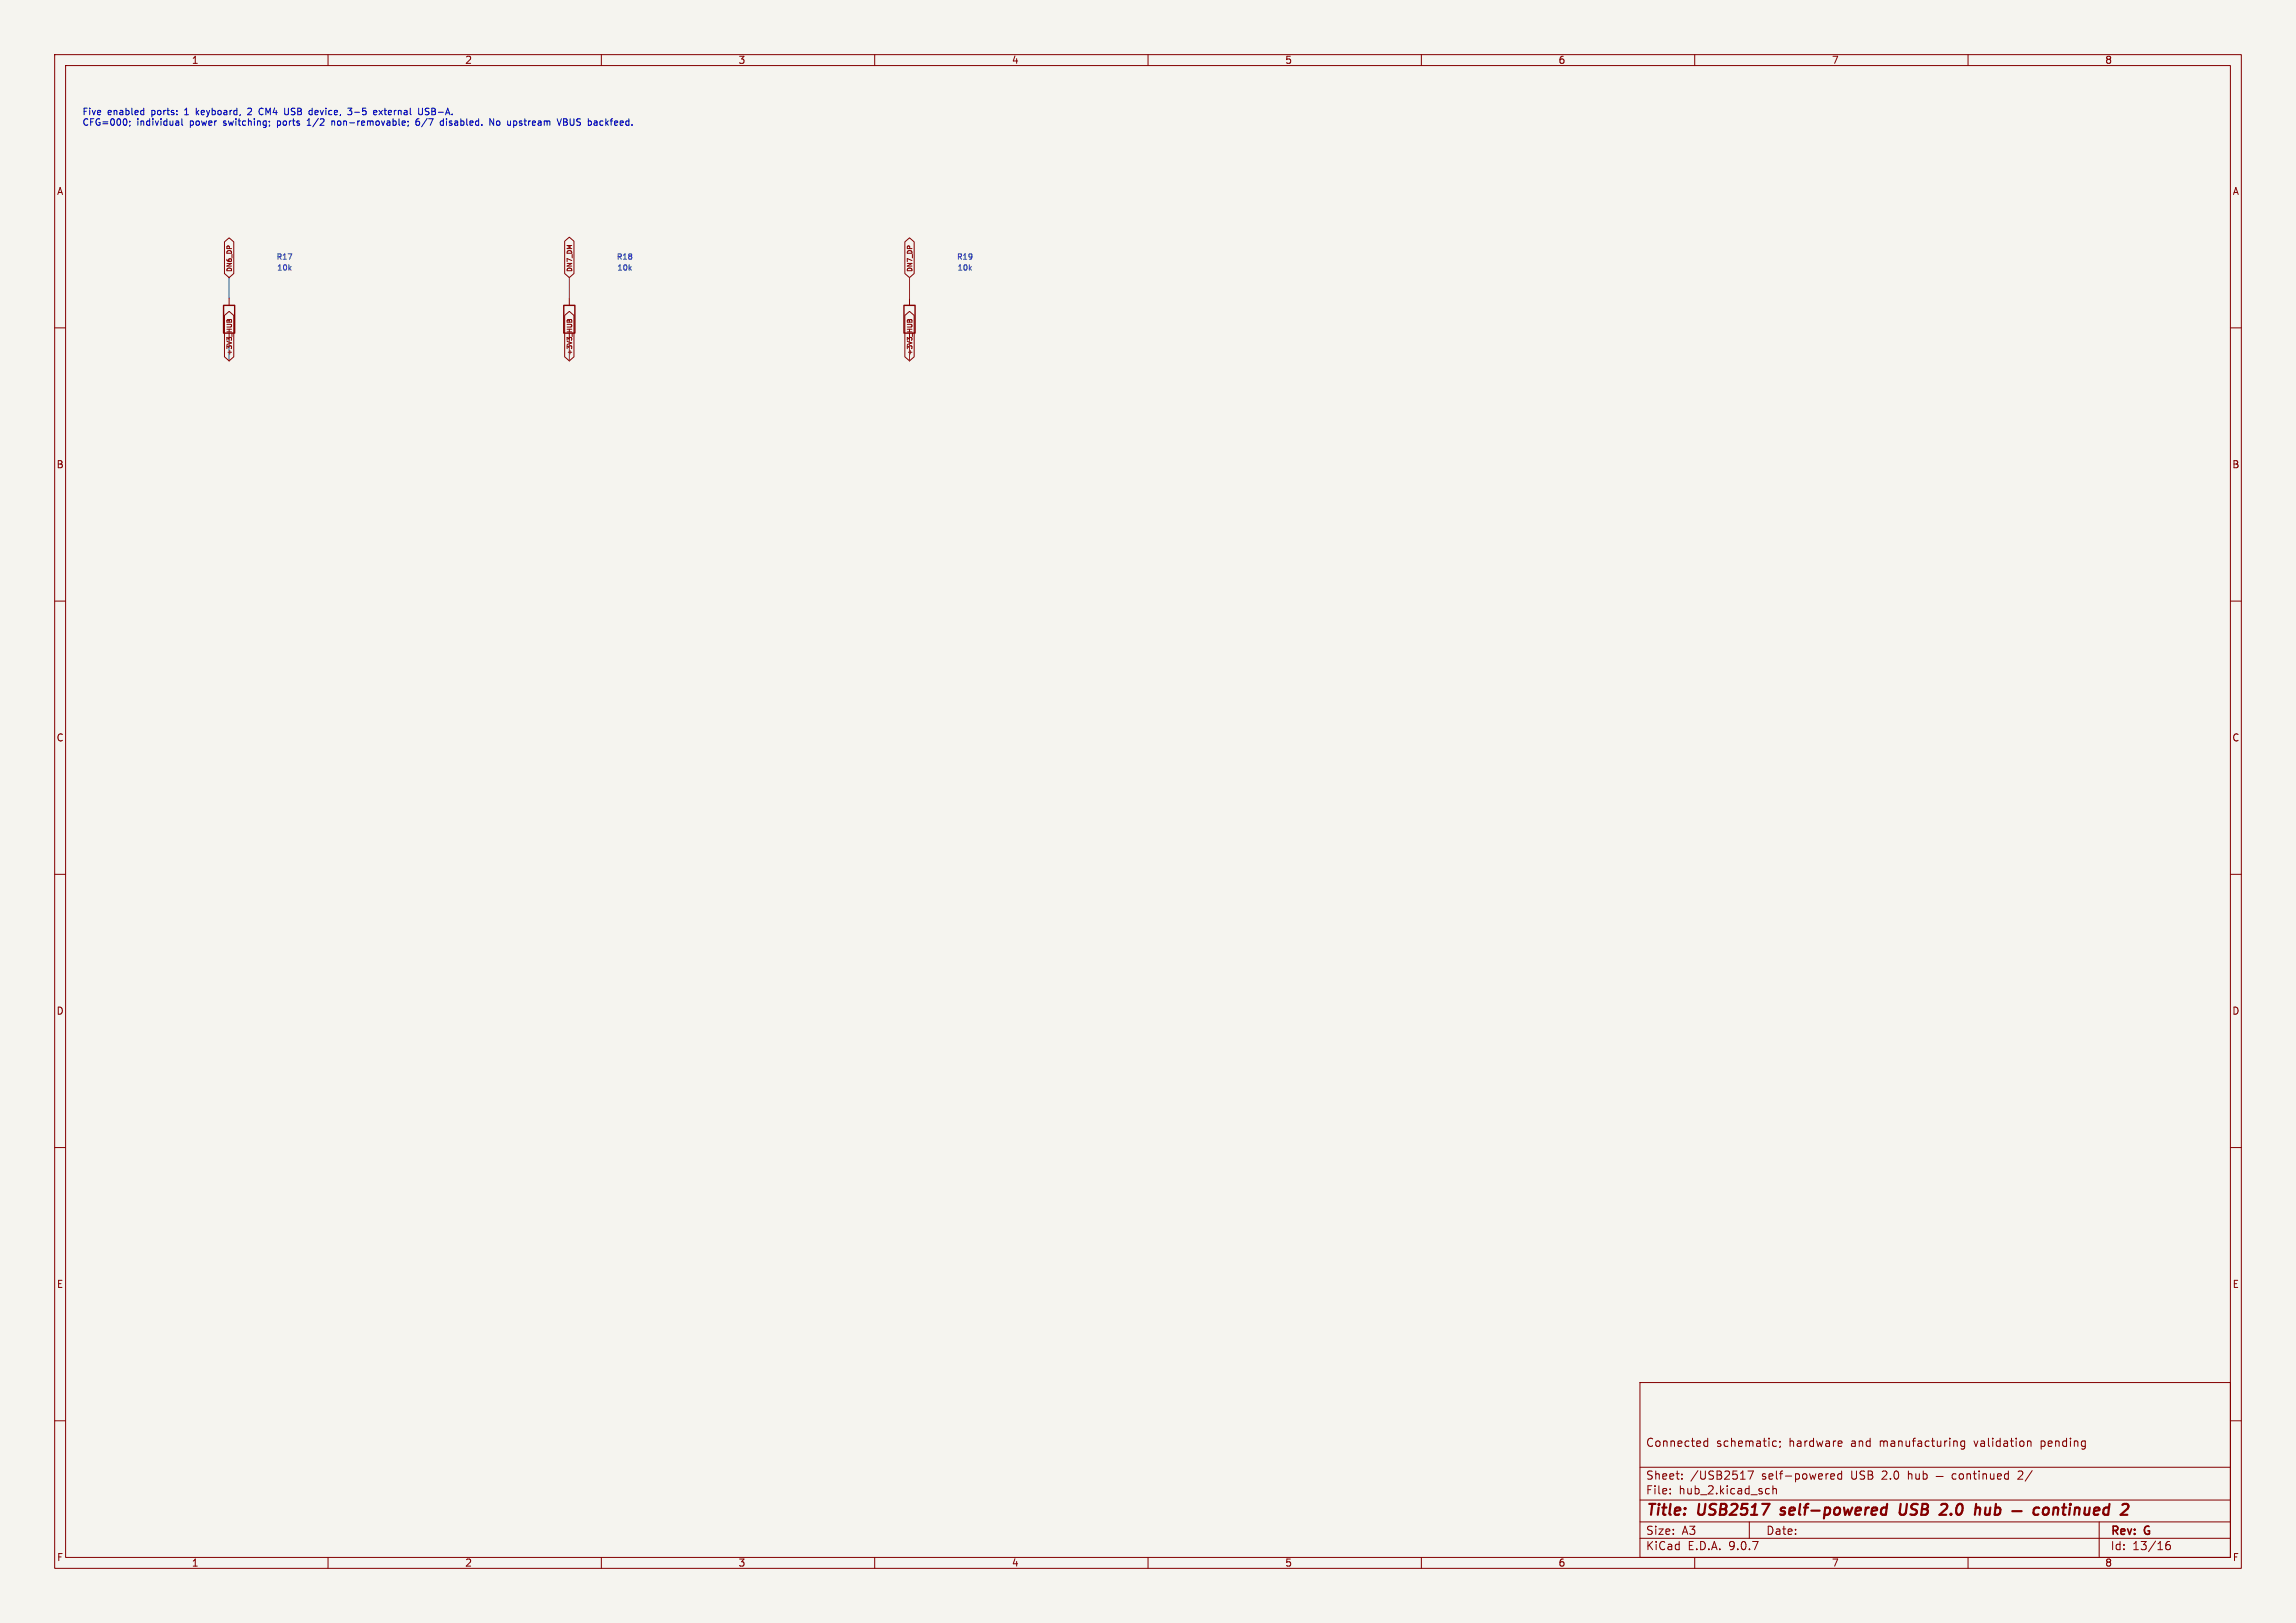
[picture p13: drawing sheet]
<svg xmlns="http://www.w3.org/2000/svg" width="420mm" height="297mm" viewBox="0 0 420 297" stroke-linecap="round" stroke-linejoin="round" font-family="sans-serif">
<defs><g id="words">
<g font-size="2.8" fill="#840000">
<text x="301" y="277.9">Title:</text>
<text x="310.6" y="277.9">USB2517</text>
<text x="326.6" y="277.9">self-powered</text>
<text x="349.1" y="277.9">USB</text>
<text x="357.4" y="277.9">2.0</text>
<text x="364.5" y="277.9">hub</text>
</g>
<g font-size="2.1" fill="#840000">
<text x="301" y="265">Connected</text>
<text x="313.9" y="265">schematic;</text>
<text x="327.3" y="265">hardware</text>
<text x="338.7" y="265">and</text>
<text x="344.1" y="265">manufacturing</text>
<text x="361.6" y="265">validation</text>
<text x="373.9" y="265">pending</text>
<text x="301" y="273.7">File:</text>
<text x="301" y="271">Sheet:</text>
<text x="307.1" y="273.7">hub_2.kicad_sch</text>
<text x="309.2" y="271">/USB2517</text>
<text x="322.3" y="271">self-powered</text>
<text x="338.7" y="271">USB</text>
<text x="344.5" y="271">2.0</text>
<text x="349.4" y="271">hub</text>
<text x="370" y="271">2/</text>
<text x="301" y="281.1">Size:</text>
<text x="307.6" y="281.1">A3</text>
<text x="323" y="281.1">Date:</text>
<text x="386" y="281.3">Rev:</text>
<text x="392.4" y="281.3">G</text>
<text x="301" y="283.9">KiCad</text>
<text x="308.7" y="283.9">E.D.A.</text>
<text x="316.3" y="283.9">9.0.7</text>
<text x="386" y="283.9">Id:</text>
<text x="390.1" y="283.9">13/16</text>
</g>
<g font-size="1.8" fill="#840000">
<text x="35" y="11.9">1</text>
<text x="85" y="11.9">2</text>
<text x="135" y="11.9">3</text>
<text x="185" y="11.9">4</text>
<text x="235" y="11.9">5</text>
<text x="285" y="11.9">6</text>
<text x="335" y="11.9">7</text>
<text x="385" y="11.9">8</text>
<text x="10.3" y="35.9">A</text>
<text x="408.3" y="35.9">A</text>
<text x="10.3" y="85.9">B</text>
<text x="408.2" y="85.9">B</text>
<text x="10.3" y="135.9">C</text>
<text x="408.2" y="135.9">C</text>
<text x="10.3" y="185.9">D</text>
<text x="408.2" y="185.9">D</text>
<text x="10.3" y="235.9">E</text>
<text x="408.3" y="235.9">E</text>
<text x="10.3" y="285.9">F</text>
<text x="35" y="286.9">1</text>
<text x="85" y="286.9">2</text>
<text x="135" y="286.9">3</text>
<text x="185" y="286.9">4</text>
<text x="235" y="286.9">5</text>
<text x="285" y="286.9">6</text>
<text x="335" y="286.9">7</text>
<text x="385" y="286.9">8</text>
<text x="408.3" y="285.9">F</text>
</g>
<g font-size="1.7" fill="#0000c2">
<text x="15" y="21.4">Five</text>
<text x="15" y="23.3">CFG=000;</text>
<text x="19.7" y="21.4">enabled</text>
<text x="25" y="23.3">individual</text>
<text x="27.8" y="21.4">ports:</text>
<text x="34.1" y="21.4">1</text>
<text x="34.9" y="23.3">power</text>
<text x="36.4" y="21.4">keyboard,</text>
<text x="41.2" y="23.3">switching;</text>
<text x="46.1" y="21.4">2</text>
<text x="48.4" y="21.4">CM4</text>
<text x="51.2" y="23.3">ports</text>
<text x="53.2" y="21.4">USB</text>
<text x="56.9" y="23.3">1/2</text>
<text x="57.9" y="21.4">device,</text>
<text x="61.6" y="23.3">non-removable;</text>
<text x="65.3" y="21.4">3-5</text>
<text x="70.2" y="21.4">external</text>
<text x="77.3" y="23.3">6/7</text>
<text x="78.6" y="21.4">USB-A.</text>
<text x="81.9" y="23.3">disabled.</text>
<text x="91.2" y="23.3">No</text>
<text x="94.7" y="23.3">upstream</text>
<text x="104.1" y="23.3">VBUS</text>
<text x="109.8" y="23.3">backfeed.</text>
</g>
<g font-size="1.4" fill="#006464">
<text x="50.5" y="47.7">R17</text>
<text x="112.7" y="47.7">R18</text>
<text x="174.9" y="47.7">R19</text>
<text x="50.6" y="49.7">10k</text>
<text x="112.8" y="49.7">10k</text>
<text x="175" y="49.7">10k</text>
</g>
<g font-size="1.2" fill="#840000">
<text x="42.6" y="49.8" transform="rotate(-90 42.6 49.8)">DN6_DP</text>
<text x="104.9" y="49.8" transform="rotate(-90 104.9 49.8)">DN7_DM</text>
<text x="167.1" y="49.8" transform="rotate(-90 167.1 49.8)">DN7_DP</text>
<text x="42.6" y="65.1" transform="rotate(-90 42.6 65.1)">+3V3_HUB</text>
<text x="104.9" y="65.1" transform="rotate(-90 104.9 65.1)">+3V3_HUB</text>
<text x="167.1" y="65.1" transform="rotate(-90 167.1 65.1)">+3V3_HUB</text>
</g>
</g></defs>
<path d="M0 0h420v297h-420z" fill="#f5f4ef" stroke="#f5f4ef" stroke-width=".18"/>
<g fill="none" stroke="#840000" stroke-width=".18">
<path d="M10 10h400v277h-400zM12 12h396v273h-396zM60 10v2M110 10v2M160 10v2M210 10v2M260 10v2M310 10v2M360 10v2M41.1 57.7l.8-.7 .9 .7v7.6l-.9 .7-.8-.7zM41.1 44.3l.8-.8 .9 .8v5.8l-.9 .7-.8-.7zM41.9 54.6v1.3"/>
<path d="M41.9 58.7v.3M41.9 58.7l.2-.2h.2l.1 .5M41.9 58.7l-.2-.2h-.1l-.1 .5M103.3 44.1l.8-.7 .9 .7v6l-.9 .7-.8-.7zM103.3 57.7l.8-.7 .9 .7v7.6l-.9 .7-.8-.7zM104.1 54.6v1.3M104.1 58.7v.3M104.1 58.7l-.1-.2h-.2l-.1 .5M104.1 58.7l.2-.2h.2l.1 .5M165.5 57.7l.9-.7 .8 .7v7.6l-.8 .7-.9-.7zM165.5 44.3l.9-.8 .8 .8v5.8l-.8 .7-.9-.7zM166.4 54.6v1.3"/>
<path d="M166.4 58.7v.3M166.4 58.7l-.2-.2h-.2v.5M166.4 58.7l.1-.2h.2l.1 .5M10 60h2M408 60h2M10 110h2M408 110h2M10 160h2M408 160h2M10 210h2M408 210h2M300 253h108v32h-108z"/>
<path d="M10 260h2M300 278.5h108M300 274.5h108M300 268.5h108M305.5 273.2v.2M305.5 272.5v.1M307.7 270.5v.2M307.7 269.8v.1M311.7 264.4l.2 .3 .5-.1M312.4 263.2v1.5M312.4 263.8l-.5-.1-.2 .3M319.7 269.2h1l-.6 1.5"/>
<path d="M320 278.5v3M323.2 272.4l.5 .1M323.7 273.3l-.5 .1M324.3 272.5l.2-.1 .4 .1v.9M324.3 271.9v1.5M324.4 263.8h.5M324.4 264.6h.5M325.6 263.8v.1M325.7 264.6l-.2 .3M334.9 270.2l.7-.2-.1-.2-.4-.1-.2 .2v.7h.6M336.4 263.7l.5 .1v.2l-.7 .2M336.9 264.6l-.5 .1"/>
<path d="M336.9 269.8l-.5-.1-.2 .3v.4l.1 .2h.6M336.9 269.2v1.5M354.2 270.2h1.2M357.8 269.8l-.4-.1-.3 .3v.4l.1 .2h.6M357.9 263.8l.1 .9M358.5 269.8l.4-.1 .3 .3v.4l-.3 .3-.4-.1-.1-.2v-.4zM359.4 263.8l-.5-.1-.2 .3v.4l.1 .2h.6M359.4 263.7v1.2l-.3 .3-.4-.1M359.8 269.8l.2-.1 .4 .1v.9M359.8 269.7v1M360.9 269.7h.6M361.2 269.2v1.3l.3 .2"/>
<path d="M362 269.2v.1M362 269.7v1M362.7 269.8l.2-.1 .4 .1 .1 .9M362.7 269.7v1M364.1 269.7l.1 .9 .3 .1 .2-.2M364.7 269.7v1M365.4 270.2l.7-.2-.1-.2-.4-.1-.2 .2v.7h.6M367.4 269.8l-.5-.1-.2 .3v.4l.1 .2h.6M367.4 269.2v1.5M369.4 269.2l-.2 .1M369.9 269.8l-.8 .9h.9M370.9 263.8h.5l.1 .9"/>
<path d="M384 278.5v6.5M408 260h2M60 285v2M110 285v2M160 285v2M210 285v2M260 285v2M300 281.5h108M310 285v2M360 285v2M396.9 282.1a.59 .59 0 0 0-.7 .6v.6l.1 .2 .4 .1 .2-.2 .1-.5-.1-.2h-.5l-.2 .2"/>
</g>
<g fill="none" stroke="#840000" stroke-width=".4">
<path d="M325.6 277.1l.2 .1M325.9 276l-.2 .3 .1 .1M344.9 275.9l.2 .1M345.2 275.2l-.2 2M347.7 275.2l-.2 1.6 .1 .3a.66 .66 0 0 0 .9-.1M356 275.3l.2 .3-.2 .5M363.2 275.9v1.2l.1 .1 .5-.1M373 276a.66 .66 0 0 0-1 .3v.5l.1 .3 .2 .1 .6-.1M373.9 276.1a.52 .52 0 0 1 .5-.2 .52 .52 0 0 1 .4 .4l-.1 .5a.55 .55 0 0 1-.5 .4 .55 .55 0 0 1-.5-.4zM375.7 276.1a.49 .49 0 0 1 .8 .1l-.1 1M375.7 275.9l-.2 1.3M377.2 275.9h.8"/>
<path d="M377.6 275.2l-.2 1.7v.2l.4 .1M378.6 275.9l-.1 1.3M378.7 275.2v.2M378.7 275.2l-.1 .1 .1 .1M378.7 275.2l.1 .1-.1 .1M379.6 276.1a.49 .49 0 0 1 .8 .1l-.1 1M379.6 275.9l-.2 1.3M381.4 275.9l-.1 1.2a.57 .57 0 0 0 .8-.1M382.3 275.9l-.2 1.3M383 276.5l1-.2v-.3l-.2-.1-.6 .1-.2 .9 .2 .3 .6-.1M385.8 276a.66 .66 0 0 0-1 .3l-.1 .5 .2 .3 .1 .1 .6-.1M385.9 275.2l-.3 2"/>
<path d="M388.2 275.4l.3-.2h.5a.45 .45 0 0 1 .3 .6l-.1 .3-1.3 1.1h1.2"/>
</g>
<path d="M40.9 55.9h2v5.1h-2zM103.1 55.9h2.1v5.1h-2.1zM165.4 55.9h2v5.1h-2z" fill="none" stroke="#840000" stroke-width=".25"/>
<path d="M41.9 50.8v3.8M104.1 50.8v3.8M166.4 50.8v3.8M41.9 62.2v3.8M104.1 62.2v3.8M166.4 62.2v3.8" fill="none" stroke="#009600" stroke-width=".18"/>
<g fill="none" stroke="#0000c2" stroke-width=".18">
<path d="M26.3 19.8v1.2M35.9 19.8v1.2M45.8 19.8l-.5 .1M47.9 19.8l-.4 .2M63.6 19.8h.8l-.4 .5 .3 .1v.5l-.2 .1-.5-.1M77.3 19.8l-.1 1.1-.4 .1-.2-.2M78.3 19.8h-.3l-.2 .2 .1 .3 .3 .1M23.2 22v.7M23.7 22.2v.1M23.8 22.9l-.1 .2M26 20.2l.3 .1M26.3 20.9l-.3 .1"/>
<path d="M32.3 22.1l.4 .2v.6M32.7 22.9h-.4M32.7 22.4l-.4 .1M33.3 21.7v1.1l.1 .1M36.4 20.2l-.5 .5M46 20.3l-.7 .7h.7M47.5 20.8l.4 .2M49.3 22.2v.1M49.3 22.9l-.1 .2M52.8 20.8l-.2 .1-.3 .1M56.2 22.9h.7M56.3 22l-.1 .1"/>
<path d="M60.7 22.1v.8M60.8 22.2h-.1M68.4 20.6l.5-.1v-.2l-.4-.1-.1 .2v.5h.5M69.3 20.2l.7 .8M70 20.2l-.7 .8M73.6 22.2l.4-.1 .1 .3-.5 .1M73.6 22.9h.5M74.6 22.2v.1M74.7 22.9l-.1 .2M76.1 22.4l.2-.2h.2l.3 .2M76.2 21.8l-.1 .4v.6l.4 .1 .3-.2M76.4 21.7h.2"/>
<path d="M77.8 20.9l.4 .1M81.1 22.2l-.3-.1-.3 .3 .1 .5h.5M81.1 21.7v1.2M90.3 21.7v1.2l-.7-1.2v1.2M94 22.9h.3M94 22.1v1.2M94.3 22.1l-.3 .1M101.9 21.7l.4 1.2 .4-1.2M103.1 22.3h.4M103.5 22.3l.2 .1M103.6 21.8l-.5-.1v1.2h.5M103.6 22.2l-.1 .1"/>
<path d="M109 22.1l.2 .2v.6M109.2 22.9h-.1M109.2 22.4l-.1 .1"/>
</g>
<use href="#words"/>
</svg>
